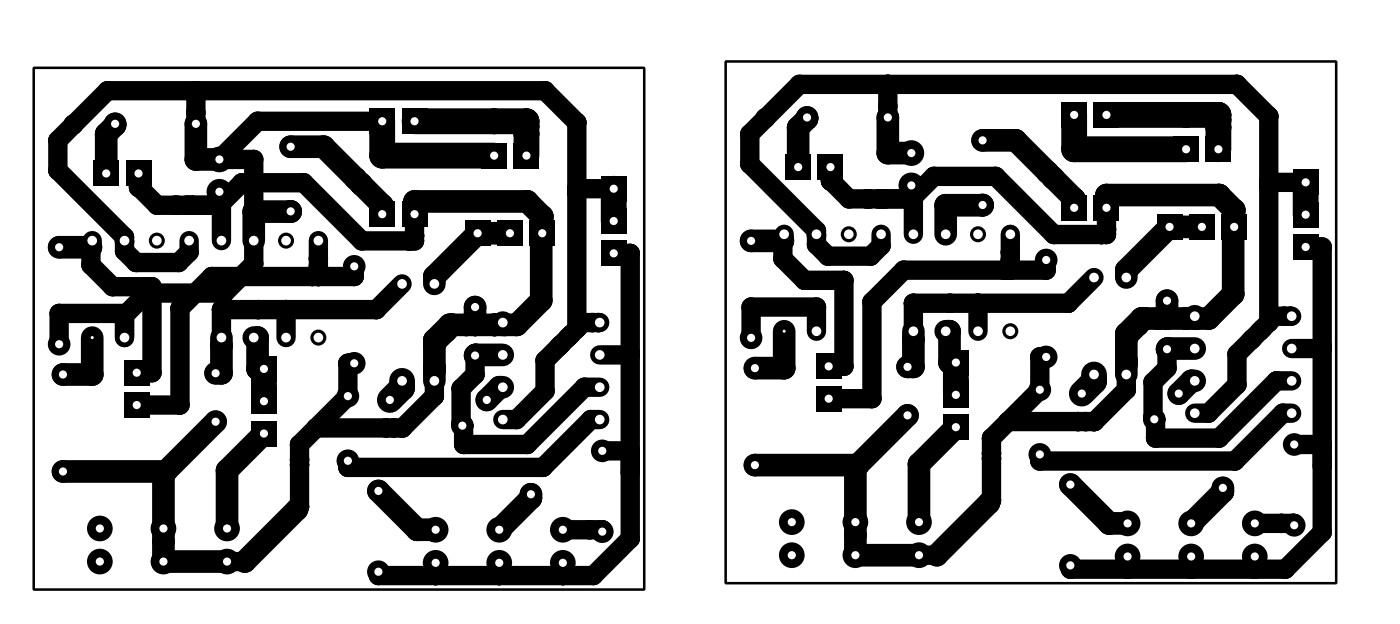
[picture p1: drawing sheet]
<svg xmlns="http://www.w3.org/2000/svg" width="110mm" height="49mm" viewBox="0 0 110 49" stroke-linecap="round" stroke-linejoin="round" font-family="sans-serif">
<g fill="none" stroke="#000" stroke-width="1.5">
<path d="M5.7 9.8h.1M7.2 18.9v.5h-.1v1.4l1.7 1.7h3.1v6.8h-1.2M10.9 13.6v1.1l1.4 1.4h5.1v2.8M14.9 18.9v.9l-.9 .8h-3.3l-.9-.9v-1.1l-5.3-5.2v-2.4l3.9-3.9h34.4l2.5 2.5v16.2M15.4 7.1v2.6M17.2 15.1v1l1.8-1.7h4.9l4.5 4.5h4.2v-2.2M25 18.9v2.8M30 9.5h-9.8l-3 3h2.7v8.2l-2.3 2.3h-6.1l-1.7 1.8M32.6 18.5l-.4 .4M45.3 14.8h2.9M48.2 19.9h1.3v22.4l-2.9 2.9h-16.9v-.3M60.1 9.3h.1"/>
<path d="M61.6 18.4v.5h-.1v1.4l1.7 1.7h3.1v6.8h-1.2M65.3 13.1v1.1l1.4 1.4h5.1v2.8M69.3 18.4v.9l-.9 .8h-3.3l-.9-.9v-1.1l-5.3-5.2v-2.4l3.9-3.9h34.4l2.5 2.5v16.2M69.8 6.6v2.6M71.6 14.6v1l1.8-1.7h4.9l4.5 4.5h4.2v-2.2M79.4 18.4v2.8M87 18l-.4 .4M99.7 14.3h2.9M102.6 19.4h1.3v22.4l-2.9 2.9h-16.9v-.3M9.8 26.5v-1.9h-5.2v2.4M20.7 29v2.5M22.5 24.3v2.2"/>
<path d="M27.8 28.5h-.5v2.6l-3.8 3.8v4.9l-.2 .2M27.8 20.9v.8h-11.2l-2.5 2.5v7.6h-3.4M31.6 22.3l-2 2h-12.2v2.2M34.1 29.9v1.2l-2.5 2.5h-6.8M36.3 33.4h.1M37.3 27.9v1.5l-1.1 1.1v2.7l.2 .2M47.1 27.9h2.4M47.1 25.3h-1.3l-3 3v2.4l-2.2 2.3h-1.1M47.1 33h-.7l-3.7 3.7h-15.4v-.5M47.1 30.4h-1.2l-4.5 4.5h-5v-1.5M47.3 35.4h2.2M64.2 26v-1.9h-5.2v2.4"/>
<path d="M75.1 28.5v2.5M76.9 23.8v2.2M82.2 28h-.5v2.6l-3.8 3.8v4.9l-.2 .2M82.2 20.4v.8h-11.2l-2.5 2.5v7.6h-3.4M86 21.8l-2 2h-12.2v2.2M88.5 29.4v1.2l-2.5 2.5h-6.8M90.7 32.9h.1M91.7 27.4v1.5l-1.1 1.1v2.7l.2 .2M101.5 27.4h2.4M101.5 24.8h-1.3l-3 3v2.4l-2.2 2.3h-1.1M101.5 32.5h-.7l-3.7 3.7h-15.4v-.5M101.5 29.9h-1.2l-4.5 4.5h-5v-1.5"/>
<path d="M101.7 34.9h2.2M17.8 44.1h1.4M34.2 44.2v1M39.2 44.2v1M44.2 44.2v1M44.2 41.6h3.1v.2M72.2 43.6h1.4M88.6 43.7v1M93.6 43.7v1M98.6 43.7v1M98.6 41.1h3.1v.2"/>
</g>
<g fill="#000">
<circle cx="4.5" cy="13.4" r=".76"/>
<circle cx="4.5" cy="11" r=".76"/>
<circle cx="5.7" cy="9.8" r=".76"/>
<circle cx="5.8" cy="9.8" r=".76"/>
<circle cx="7.1" cy="19.4" r=".89"/>
<circle cx="7.1" cy="19.4" r=".76"/>
<circle cx="7.2" cy="19.4" r=".76"/>
<circle cx="8.3" cy="10.5" r=".89"/>
<circle cx="8.4" cy="7.1" r=".76"/>
<circle cx="9" cy="9.8" r=".89"/>
<circle cx="9.8" cy="19" r=".76"/>
<circle cx="9.8" cy="18.6" r=".76"/>
<circle cx="9.8" cy="19.7" r=".76"/>
<circle cx="10.9" cy="14.7" r=".76"/>
<circle cx="12.3" cy="16.1" r=".76"/>
<circle cx="13.7" cy="16.1" r=".76"/>
<circle cx="13.9" cy="16.1" r=".76"/>
<circle cx="14.6" cy="16.1" r=".76"/>
<circle cx="14.8" cy="16.1" r=".76"/>
<circle cx="14.9" cy="19.8" r=".76"/>
<circle cx="15.1" cy="16.1" r=".76"/>
<circle cx="15.4" cy="12.5" r=".89"/>
<circle cx="15.4" cy="7.1" r=".76"/>
<circle cx="15.4" cy="8.8" r=".76"/>
<circle cx="17.2" cy="16.1" r=".76"/>
<circle cx="17.4" cy="16.1" r=".76"/>
<circle cx="19" cy="14.4" r=".76"/>
<circle cx="19.9" cy="16.6" r=".89"/>
<circle cx="19.9" cy="12.5" r=".76"/>
<circle cx="20.2" cy="9.5" r=".76"/>
<circle cx="22.8" cy="16.6" r=".89"/>
<circle cx="23.9" cy="14.4" r=".76"/>
<circle cx="25.4" cy="11.5" r=".89"/>
<circle cx="27.9" cy="14" r=".89"/>
<circle cx="28.3" cy="14.4" r=".89"/>
<circle cx="28.4" cy="14.5" r=".89"/>
<circle cx="28.4" cy="18.9" r=".76"/>
<circle cx="30" cy="12.2" r="1.01"/>
<circle cx="30" cy="16.1" r=".89"/>
<circle cx="32.2" cy="18.9" r=".76"/>
<circle cx="32.6" cy="16.7" r=".89"/>
<circle cx="32.6" cy="15.8" r=".89"/>
<circle cx="32.6" cy="18.5" r=".76"/>
<circle cx="32.6" cy="16.7" r=".76"/>
<circle cx="32.6" cy="18.9" r=".76"/>
<circle cx="32.6" cy="17.1" r=".76"/>
<circle cx="38.8" cy="9.5" r="1.01"/>
<circle cx="41.4" cy="10.5" r="1.01"/>
<circle cx="41.4" cy="9.9" r="1.01"/>
<circle cx="41.4" cy="9.5" r="1.01"/>
<circle cx="41.4" cy="15.8" r=".89"/>
<circle cx="42.5" cy="18.4" r=".89"/>
<circle cx="42.6" cy="17" r=".89"/>
<circle cx="42.8" cy="7.1" r=".76"/>
<circle cx="45.3" cy="15.1" r=".76"/>
<circle cx="45.3" cy="14.8" r=".76"/>
<circle cx="45.3" cy="9.6" r=".76"/>
<circle cx="49.5" cy="19.9" r=".76"/>
<circle cx="58.9" cy="12.9" r=".76"/>
<circle cx="58.9" cy="10.5" r=".76"/>
<circle cx="60.1" cy="9.3" r=".76"/>
<circle cx="60.2" cy="9.3" r=".76"/>
<circle cx="61.5" cy="18.9" r=".89"/>
<circle cx="61.5" cy="18.9" r=".76"/>
<circle cx="61.6" cy="18.9" r=".76"/>
<circle cx="62.7" cy="10" r=".89"/>
<circle cx="62.8" cy="6.6" r=".76"/>
<circle cx="63.4" cy="9.3" r=".89"/>
<circle cx="64.2" cy="18.1" r=".76"/>
<circle cx="64.2" cy="19.2" r=".76"/>
<circle cx="64.2" cy="18.5" r=".76"/>
<circle cx="65.3" cy="14.2" r=".76"/>
<circle cx="66.7" cy="15.6" r=".76"/>
<circle cx="68.1" cy="15.6" r=".76"/>
<circle cx="68.3" cy="15.6" r=".76"/>
<circle cx="69" cy="15.6" r=".76"/>
<circle cx="69.2" cy="15.6" r=".76"/>
<circle cx="69.3" cy="19.3" r=".76"/>
<circle cx="69.5" cy="15.6" r=".76"/>
<circle cx="69.8" cy="12" r=".89"/>
<circle cx="69.8" cy="6.6" r=".76"/>
<circle cx="69.8" cy="8.3" r=".76"/>
<circle cx="71.6" cy="15.6" r=".76"/>
<circle cx="71.8" cy="15.6" r=".76"/>
<circle cx="73.4" cy="13.9" r=".76"/>
<circle cx="74.3" cy="16.1" r=".89"/>
<circle cx="77.2" cy="16.1" r=".89"/>
<circle cx="78.3" cy="13.9" r=".76"/>
<circle cx="79.4" cy="19.8" r=".76"/>
<circle cx="79.8" cy="11" r=".89"/>
<circle cx="82.3" cy="13.5" r=".89"/>
<circle cx="82.7" cy="13.9" r=".89"/>
<circle cx="82.8" cy="14" r=".89"/>
<circle cx="82.8" cy="18.4" r=".76"/>
<circle cx="84.4" cy="11.7" r="1.01"/>
<circle cx="84.4" cy="15.6" r=".89"/>
<circle cx="86.6" cy="18.4" r=".76"/>
<circle cx="87" cy="15.3" r=".89"/>
<circle cx="87" cy="16.2" r=".89"/>
<circle cx="87" cy="16.6" r=".76"/>
<circle cx="87" cy="16.2" r=".76"/>
<circle cx="87" cy="18" r=".76"/>
<circle cx="87" cy="18.4" r=".76"/>
<circle cx="93.2" cy="9" r="1.01"/>
<circle cx="95.8" cy="10" r="1.01"/>
<circle cx="95.8" cy="9" r="1.01"/>
<circle cx="95.8" cy="9.4" r="1.01"/>
<circle cx="95.8" cy="15.3" r=".89"/>
<circle cx="96.9" cy="17.9" r=".89"/>
<circle cx="97" cy="16.5" r=".89"/>
<circle cx="97.2" cy="6.6" r=".76"/>
<circle cx="99.7" cy="14.3" r=".76"/>
<circle cx="99.7" cy="14.6" r=".76"/>
<circle cx="99.7" cy="9.1" r=".76"/>
<circle cx="103.9" cy="19.4" r=".76"/>
<circle cx="4.6" cy="24.6" r=".76"/>
<circle cx="7.1" cy="20.8" r=".76"/>
<circle cx="7.2" cy="29.4" r=".89"/>
<circle cx="7.2" cy="26.5" r=".63"/>
<circle cx="8.8" cy="22.5" r=".76"/>
<circle cx="9.8" cy="24.8" r=".76"/>
<circle cx="9.8" cy="24.6" r=".76"/>
<circle cx="10.7" cy="20.6" r=".76"/>
<circle cx="11.5" cy="23" r=".76"/>
<circle cx="11.9" cy="22.5" r=".76"/>
<circle cx="11.9" cy="29.3" r=".76"/>
<circle cx="12.8" cy="37.2" r=".89"/>
<circle cx="13" cy="37.1" r=".89"/>
<circle cx="14" cy="20.6" r=".76"/>
<circle cx="14.1" cy="24.2" r=".76"/>
<circle cx="14.1" cy="31.8" r=".76"/>
<circle cx="16.6" cy="21.7" r=".76"/>
<circle cx="17.4" cy="29.3" r=".89"/>
<circle cx="17.4" cy="27.2" r=".89"/>
<circle cx="17.4" cy="24.3" r=".76"/>
<circle cx="17.6" cy="23" r=".76"/>
<circle cx="17.8" cy="37" r=".89"/>
<circle cx="19.9" cy="20.7" r=".76"/>
<circle cx="20.2" cy="29" r=".89"/>
<circle cx="20.2" cy="26.5" r=".89"/>
<circle cx="20.2" cy="24.3" r=".38"/>
<circle cx="20.3" cy="24.3" r=".76"/>
<circle cx="20.3" cy="24.3" r=".38"/>
<circle cx="20.7" cy="30.5" r="1.01"/>
<circle cx="20.7" cy="30.5" r=".76"/>
<circle cx="22.5" cy="24.3" r=".76"/>
<circle cx="23.4" cy="39.9" r=".76"/>
<circle cx="23.5" cy="36.1" r=".76"/>
<circle cx="23.5" cy="39.8" r=".76"/>
<circle cx="23.5" cy="34.9" r=".76"/>
<circle cx="23.5" cy="36.5" r=".76"/>
<circle cx="24.5" cy="21.7" r=".76"/>
<circle cx="24.8" cy="33.6" r=".76"/>
<circle cx="25" cy="20.9" r=".76"/>
<circle cx="25" cy="21.7" r=".76"/>
<circle cx="25" cy="20.3" r=".76"/>
<circle cx="27.3" cy="36.7" r=".76"/>
<circle cx="27.3" cy="28.6" r=".76"/>
<circle cx="27.8" cy="21.7" r=".76"/>
<circle cx="29.6" cy="24.3" r=".76"/>
<circle cx="30.3" cy="33.6" r=".76"/>
<circle cx="30.9" cy="33.6" r=".76"/>
<circle cx="31.5" cy="33.6" r=".76"/>
<circle cx="31.6" cy="30.5" r="1.01"/>
<circle cx="31.6" cy="33.6" r=".76"/>
<circle cx="34.1" cy="26.9" r=".89"/>
<circle cx="34.1" cy="27.1" r=".89"/>
<circle cx="34.1" cy="26.7" r=".89"/>
<circle cx="34.1" cy="29.1" r=".89"/>
<circle cx="34.1" cy="21.7" r=".89"/>
<circle cx="34.1" cy="28.8" r=".89"/>
<circle cx="34.1" cy="31.1" r=".76"/>
<circle cx="35" cy="26" r=".89"/>
<circle cx="35.3" cy="25.5" r=".89"/>
<circle cx="35.5" cy="25.5" r=".89"/>
<circle cx="36.2" cy="30.5" r=".76"/>
<circle cx="36.2" cy="33.3" r=".76"/>
<circle cx="36.4" cy="33.5" r=".76"/>
<circle cx="36.4" cy="34.9" r=".76"/>
<circle cx="36.6" cy="25.5" r=".89"/>
<circle cx="37.3" cy="25.5" r=".89"/>
<circle cx="37.3" cy="25.4" r=".89"/>
<circle cx="37.3" cy="29.4" r=".76"/>
<circle cx="37.4" cy="27.9" r=".89"/>
<circle cx="38.8" cy="25.5" r=".89"/>
<circle cx="38.9" cy="25.5" r=".89"/>
<circle cx="39.3" cy="30.4" r=".89"/>
<circle cx="39.5" cy="25.5" r=".89"/>
<circle cx="39.5" cy="25.5" r=".63"/>
<circle cx="39.7" cy="25.5" r=".89"/>
<circle cx="40.6" cy="33" r=".76"/>
<circle cx="40.6" cy="25.5" r=".89"/>
<circle cx="41.4" cy="34.9" r=".76"/>
<circle cx="41.7" cy="39.1" r=".89"/>
<circle cx="42.5" cy="23.6" r=".89"/>
<circle cx="42.7" cy="36.7" r=".76"/>
<circle cx="42.8" cy="30.7" r=".76"/>
<circle cx="42.8" cy="28.3" r=".76"/>
<circle cx="43.9" cy="27.2" r=".76"/>
<circle cx="44.1" cy="27.1" r=".76"/>
<circle cx="44.6" cy="26.5" r=".76"/>
<circle cx="44.8" cy="26.3" r=".76"/>
<circle cx="45.3" cy="25.8" r=".76"/>
<circle cx="45.8" cy="25.4" r=".76"/>
<circle cx="45.9" cy="30.4" r=".76"/>
<circle cx="46.4" cy="33" r=".76"/>
<circle cx="46.6" cy="25.4" r=".76"/>
<circle cx="47" cy="25.4" r=".76"/>
<circle cx="49.5" cy="27.9" r=".76"/>
<circle cx="49.5" cy="37.1" r=".76"/>
<circle cx="49.5" cy="27.7" r=".76"/>
<circle cx="49.5" cy="35.4" r=".76"/>
<circle cx="59" cy="24.1" r=".76"/>
<circle cx="61.5" cy="20.3" r=".76"/>
<circle cx="61.6" cy="28.9" r=".89"/>
<circle cx="63.2" cy="22" r=".76"/>
<circle cx="64.2" cy="24.1" r=".76"/>
<circle cx="65.1" cy="20.1" r=".76"/>
<circle cx="66.3" cy="22" r=".76"/>
<circle cx="66.3" cy="28.8" r=".76"/>
<circle cx="67.2" cy="36.7" r=".89"/>
<circle cx="67.4" cy="36.6" r=".89"/>
<circle cx="68.4" cy="20.1" r=".76"/>
<circle cx="68.5" cy="31.3" r=".76"/>
<circle cx="68.5" cy="23.7" r=".76"/>
<circle cx="71" cy="21.2" r=".76"/>
<circle cx="71.8" cy="28.8" r=".89"/>
<circle cx="71.8" cy="26.7" r=".89"/>
<circle cx="71.8" cy="23.8" r=".76"/>
<circle cx="72.2" cy="36.5" r=".89"/>
<circle cx="74.6" cy="28.5" r=".89"/>
<circle cx="74.6" cy="26" r=".89"/>
<circle cx="74.6" cy="23.8" r=".38"/>
<circle cx="74.7" cy="23.8" r=".76"/>
<circle cx="74.7" cy="23.8" r=".38"/>
<circle cx="75.1" cy="30" r="1.01"/>
<circle cx="75.1" cy="30" r=".76"/>
<circle cx="76.9" cy="23.8" r=".76"/>
<circle cx="77.7" cy="39.5" r=".89"/>
<circle cx="77.7" cy="39.5" r=".76"/>
<circle cx="77.8" cy="39.4" r=".76"/>
<circle cx="77.9" cy="34.4" r=".76"/>
<circle cx="77.9" cy="36" r=".76"/>
<circle cx="77.9" cy="35.6" r=".76"/>
<circle cx="77.9" cy="39.3" r=".76"/>
<circle cx="78.9" cy="21.2" r=".76"/>
<circle cx="79.2" cy="33.1" r=".76"/>
<circle cx="79.4" cy="20.4" r=".76"/>
<circle cx="79.4" cy="21.2" r=".76"/>
<circle cx="81.7" cy="28.1" r=".76"/>
<circle cx="81.7" cy="36.2" r=".76"/>
<circle cx="82.2" cy="21.2" r=".76"/>
<circle cx="84" cy="23.8" r=".76"/>
<circle cx="84.7" cy="33.1" r=".76"/>
<circle cx="85.3" cy="33.1" r=".76"/>
<circle cx="85.9" cy="33.1" r=".76"/>
<circle cx="86" cy="30" r="1.01"/>
<circle cx="86" cy="33.1" r=".76"/>
<circle cx="88.5" cy="28.6" r=".89"/>
<circle cx="88.5" cy="28.3" r=".89"/>
<circle cx="88.5" cy="26.6" r=".89"/>
<circle cx="88.5" cy="26.2" r=".89"/>
<circle cx="88.5" cy="26.4" r=".89"/>
<circle cx="88.5" cy="21.2" r=".89"/>
<circle cx="88.5" cy="30.6" r=".76"/>
<circle cx="89.4" cy="25.5" r=".89"/>
<circle cx="89.7" cy="25" r=".89"/>
<circle cx="89.9" cy="25" r=".89"/>
<circle cx="90.6" cy="30" r=".76"/>
<circle cx="90.6" cy="32.8" r=".76"/>
<circle cx="90.8" cy="34.4" r=".76"/>
<circle cx="90.8" cy="33" r=".76"/>
<circle cx="91" cy="25" r=".89"/>
<circle cx="91.7" cy="25" r=".89"/>
<circle cx="91.7" cy="24.9" r=".89"/>
<circle cx="91.7" cy="28.9" r=".76"/>
<circle cx="91.8" cy="27.4" r=".89"/>
<circle cx="93.2" cy="25" r=".89"/>
<circle cx="93.3" cy="25" r=".89"/>
<circle cx="93.7" cy="29.9" r=".89"/>
<circle cx="93.9" cy="25" r=".89"/>
<circle cx="93.9" cy="25" r=".63"/>
<circle cx="94.1" cy="25" r=".89"/>
<circle cx="95" cy="32.5" r=".76"/>
<circle cx="95" cy="25" r=".89"/>
<circle cx="95.8" cy="34.4" r=".76"/>
<circle cx="96.1" cy="38.6" r=".89"/>
<circle cx="96.9" cy="23.1" r=".89"/>
<circle cx="97.1" cy="36.2" r=".76"/>
<circle cx="97.2" cy="27.8" r=".76"/>
<circle cx="97.2" cy="30.2" r=".76"/>
<circle cx="98.3" cy="26.7" r=".76"/>
<circle cx="98.5" cy="26.6" r=".76"/>
<circle cx="99" cy="26" r=".76"/>
<circle cx="99.2" cy="25.8" r=".76"/>
<circle cx="99.7" cy="25.3" r=".76"/>
<circle cx="100.2" cy="24.9" r=".76"/>
<circle cx="100.3" cy="29.9" r=".76"/>
<circle cx="100.8" cy="32.5" r=".76"/>
<circle cx="101" cy="24.9" r=".76"/>
<circle cx="101.4" cy="24.9" r=".76"/>
<circle cx="103.9" cy="34.9" r=".76"/>
<circle cx="103.9" cy="27.2" r=".76"/>
<circle cx="103.9" cy="27.4" r=".76"/>
<circle cx="103.9" cy="36.6" r=".76"/>
<circle cx="12.8" cy="42.6" r=".89"/>
<circle cx="19.2" cy="44.1" r=".89"/>
<circle cx="19.2" cy="44.1" r=".76"/>
<circle cx="23.3" cy="40" r=".89"/>
<circle cx="23.3" cy="40" r=".76"/>
<circle cx="29.7" cy="45.2" r=".76"/>
<circle cx="32.8" cy="41.6" r=".89"/>
<circle cx="34.2" cy="45.2" r=".76"/>
<circle cx="39.2" cy="45.2" r=".76"/>
<circle cx="44.2" cy="45.2" r=".76"/>
<circle cx="46.3" cy="41.6" r=".76"/>
<circle cx="46.6" cy="45.2" r=".76"/>
<circle cx="47.2" cy="41.6" r=".76"/>
<circle cx="47.3" cy="41.6" r=".76"/>
<circle cx="49.5" cy="42.3" r=".76"/>
<circle cx="67.2" cy="42.1" r=".89"/>
<circle cx="73.6" cy="43.6" r=".89"/>
<circle cx="73.6" cy="43.6" r=".76"/>
<circle cx="84.1" cy="44.7" r=".76"/>
<circle cx="87.2" cy="41.1" r=".89"/>
<circle cx="88.6" cy="44.7" r=".76"/>
<circle cx="93.6" cy="44.7" r=".76"/>
<circle cx="98.6" cy="44.7" r=".76"/>
<circle cx="100.7" cy="41.1" r=".76"/>
<circle cx="101" cy="44.7" r=".76"/>
<circle cx="101.6" cy="41.1" r=".76"/>
<circle cx="101.7" cy="41.1" r=".76"/>
<circle cx="103.9" cy="41.8" r=".76"/>
</g>
<path d="M20.2 24.3h.1M74.6 23.8h.1" fill="none" stroke="#000" stroke-width=".76"/>
<g fill="none" stroke="#000" stroke-width="1.8">
<path d="M4.6 19.4h2.5M9 9.7v.1l-.7 .7v3.1M15.4 9.7v2.8h1.8M22.8 16.6h-2.9v2.3M22.8 16.6h.1M22.8 11.5h2.6l4.6 4.6v.7M32.6 16.7v-.9h8.8l1.2 1.2v1.3l-.1 .1v5.2l-1.9 1.9h-.9l-.2-.2M40.1 18.3h-2.6l-3.4 3.4v.6M59 18.9h2.5M63.4 9.2v.1l-.7 .7v3.1M69.8 9.2v2.8h1.8M77.2 16.1h-2.9v2.3"/>
<path d="M77.2 11h2.6l4.6 4.6v.7M87 16.2v-.9h8.8l1.2 1.2v1.3l-.1 .1v5.2l-1.9 1.9h-.9l-.2-.2M94.5 17.8h-2.6l-3.4 3.4v.6M4.9 37h8.1M7.2 26.5v2.9h-2.3M16.9 33.1l-4.1 4.1v6.9h5M17.4 26.5v2.8h-.5M19.9 26.5h.3v2.5h.5M20.7 34.1l-2.9 2.9v4.5M29.7 38.6l3.1 3h1.4M35.5 25.5l-1.4 1.4M37.3 24.1v1.4"/>
<path d="M39.5 25.5h-4.2l-1.2 1.2v3.2M39.5 27.9h-2.2M39.5 30.4h-.2l-1 1M41.7 38.8v.3l-2.5 2.5M59.3 36.5h8.1M61.6 26v2.9h-2.3M71.3 32.6l-4.1 4.1v6.9h5M71.8 26v2.8h-.5M74.3 26h.3v2.5h.5M75.1 33.6l-2.9 2.9v4.5M77.7 39.5l-4.1 4.1M84.1 38.1l3.1 3h1.4"/>
<path d="M89.9 25l-1.4 1.4M91.7 23.6v1.4M93.9 25h-4.2l-1.2 1.2v3.2M93.9 27.4h-2.2M93.9 29.9h-.2l-1 1M96.1 38.3v.3l-2.5 2.5M23.3 40l-4.1 4.1"/>
</g>
<path d="M30 9.5v2.7h8.8M32.6 9.5h8.8v2.7M48.2 14.8v2.6M84.4 9v2.7h8.8M87 9h8.8v2.7M102.6 14.3v2.6M20.7 29v2.5M31.6 29.9v.6l-1 .9M75.1 28.5v2.5M86 29.4v.6l-1 .9" fill="none" stroke="#000" stroke-width="2"/>
<path d="M39.5 25.3v.2M93.9 24.8v.2" fill="none" stroke="#000" stroke-width="1.3"/>
<circle cx="7.2" cy="26.5" r=".12" fill="#fff"/>
<circle cx="9.8" cy="26.5" r=".63" fill="#000"/>
<circle cx="9.8" cy="26.5" r=".38" fill="#fff"/>
<circle cx="17.4" cy="26.5" r=".63" fill="#000"/>
<circle cx="17.4" cy="26.5" r=".38" fill="#fff"/>
<circle cx="19.9" cy="26.5" r=".63" fill="#000"/>
<circle cx="19.9" cy="26.5" r=".38" fill="#fff"/>
<circle cx="22.5" cy="26.5" r=".63" fill="#000"/>
<circle cx="22.5" cy="26.5" r=".38" fill="#fff"/>
<circle cx="25" cy="26.5" r=".63" fill="#000"/>
<circle cx="25" cy="26.5" r=".38" fill="#fff"/>
<circle cx="25" cy="18.9" r=".63" fill="#000"/>
<circle cx="25" cy="18.9" r=".38" fill="#fff"/>
<circle cx="22.5" cy="18.9" r=".63" fill="#000"/>
<circle cx="22.5" cy="18.9" r=".38" fill="#fff"/>
<circle cx="19.9" cy="18.9" r=".63" fill="#000"/>
<circle cx="19.9" cy="18.9" r=".38" fill="#fff"/>
<circle cx="17.4" cy="18.9" r=".63" fill="#000"/>
<circle cx="17.4" cy="18.9" r=".38" fill="#fff"/>
<circle cx="14.9" cy="18.9" r=".63" fill="#000"/>
<circle cx="14.9" cy="18.9" r=".38" fill="#fff"/>
<circle cx="12.3" cy="18.9" r=".63" fill="#000"/>
<circle cx="12.3" cy="18.9" r=".38" fill="#fff"/>
<circle cx="9.8" cy="18.9" r=".63" fill="#000"/>
<circle cx="9.8" cy="18.9" r=".38" fill="#fff"/>
<circle cx="7.2" cy="18.9" r=".63" fill="#000"/>
<circle cx="7.2" cy="18.9" r=".38" fill="#fff"/>
<path d="M31 29.3h1.2v1.3h-1.2z" fill="#000"/>
<circle cx="31.6" cy="29.9" r=".38" fill="#fff"/>
<circle cx="34.1" cy="29.9" r=".63" fill="#000"/>
<circle cx="34.1" cy="29.9" r=".38" fill="#fff"/>
<circle cx="34.1" cy="22.3" r=".63" fill="#000"/>
<circle cx="34.1" cy="22.3" r=".38" fill="#fff"/>
<circle cx="31.6" cy="22.3" r=".63" fill="#000"/>
<circle cx="31.6" cy="22.3" r=".38" fill="#fff"/>
<path d="M19.7 28h2.1v2h-2.1z" fill="#000"/>
<circle cx="20.7" cy="29" r=".32" fill="#fff"/>
<path d="M19.7 30.5h2.1v2h-2.1z" fill="#000"/>
<circle cx="20.7" cy="31.5" r=".32" fill="#fff"/>
<path d="M19.7 33.1h2.1v2h-2.1z" fill="#000"/>
<circle cx="20.7" cy="34.1" r=".32" fill="#fff"/>
<path d="M37.8 11.2h2.1v2h-2.1z" fill="#000"/>
<circle cx="38.8" cy="12.2" r=".32" fill="#fff"/>
<path d="M40.4 11.2h2v2h-2z" fill="#000"/>
<circle cx="41.4" cy="12.2" r=".32" fill="#fff"/>
<path d="M38.9 24.7h1.3v1.3h-1.3z" fill="#000"/>
<circle cx="39.5" cy="25.3" r=".38" fill="#fff"/>
<circle cx="39.5" cy="27.9" r=".63" fill="#000"/>
<circle cx="39.5" cy="27.9" r=".38" fill="#fff"/>
<circle cx="39.5" cy="30.4" r=".63" fill="#000"/>
<circle cx="39.5" cy="30.4" r=".38" fill="#fff"/>
<circle cx="39.5" cy="33" r=".63" fill="#000"/>
<circle cx="39.5" cy="33" r=".38" fill="#fff"/>
<circle cx="47.1" cy="33" r=".63" fill="#000"/>
<circle cx="47.1" cy="33" r=".38" fill="#fff"/>
<circle cx="47.1" cy="30.4" r=".63" fill="#000"/>
<circle cx="47.1" cy="30.4" r=".38" fill="#fff"/>
<circle cx="47.1" cy="27.9" r=".63" fill="#000"/>
<circle cx="47.1" cy="27.9" r=".38" fill="#fff"/>
<circle cx="47.1" cy="25.4" r=".63" fill="#000"/>
<circle cx="47.1" cy="25.3" r=".38" fill="#fff"/>
<circle cx="22.8" cy="11.5" r=".89" fill="#000"/>
<circle cx="22.8" cy="11.5" r=".32" fill="#fff"/>
<circle cx="22.8" cy="16.6" r=".89" fill="#000"/>
<circle cx="22.8" cy="16.6" r=".32" fill="#fff"/>
<circle cx="37.3" cy="24.1" r=".89" fill="#000"/>
<circle cx="37.3" cy="24.1" r=".32" fill="#fff"/>
<circle cx="37.3" cy="27.9" r=".89" fill="#000"/>
<circle cx="37.3" cy="27.9" r=".32" fill="#fff"/>
<circle cx="16.9" cy="29.3" r=".89" fill="#000"/>
<circle cx="16.9" cy="29.3" r=".32" fill="#fff"/>
<circle cx="16.9" cy="33.1" r=".89" fill="#000"/>
<circle cx="16.9" cy="33.1" r=".32" fill="#fff"/>
<circle cx="30.6" cy="31.4" r=".89" fill="#000"/>
<circle cx="30.6" cy="31.4" r=".32" fill="#fff"/>
<circle cx="38.3" cy="31.4" r=".89" fill="#000"/>
<circle cx="38.3" cy="31.4" r=".32" fill="#fff"/>
<path d="M29 8.5h2.1v2h-2.1z" fill="#000"/>
<circle cx="30" cy="9.5" r=".32" fill="#fff"/>
<path d="M31.6 8.5h2v2h-2z" fill="#000"/>
<circle cx="32.6" cy="9.5" r=".32" fill="#fff"/>
<path d="M29 15.8h2.1v2h-2.1z" fill="#000"/>
<circle cx="30" cy="16.8" r=".32" fill="#fff"/>
<path d="M31.6 15.8h2v2h-2z" fill="#000"/>
<circle cx="32.6" cy="16.8" r=".32" fill="#fff"/>
<circle cx="27.8" cy="20.9" r=".89" fill="#000"/>
<circle cx="27.8" cy="20.9" r=".32" fill="#fff"/>
<circle cx="27.8" cy="28.6" r=".89" fill="#000"/>
<circle cx="27.8" cy="28.5" r=".32" fill="#fff"/>
<path d="M41.6 17.3h2v2h-2z" fill="#000"/>
<circle cx="42.6" cy="18.3" r=".32" fill="#fff"/>
<path d="M39.1 17.3h2v2h-2z" fill="#000"/>
<circle cx="40.1" cy="18.3" r=".32" fill="#fff"/>
<path d="M36.5 17.3h2.1v2h-2.1z" fill="#000"/>
<circle cx="37.5" cy="18.3" r=".32" fill="#fff"/>
<circle cx="47.3" cy="41.8" r=".89" fill="#000"/>
<circle cx="47.3" cy="41.8" r=".32" fill="#fff"/>
<circle cx="47.3" cy="35.4" r=".89" fill="#000"/>
<circle cx="47.3" cy="35.4" r=".32" fill="#fff"/>
<path d="M47.2 13.8h2.1v2h-2.1z" fill="#000"/>
<circle cx="48.2" cy="14.8" r=".32" fill="#fff"/>
<path d="M47.2 16.4h2.1v2h-2.1z" fill="#000"/>
<circle cx="48.2" cy="17.4" r=".32" fill="#fff"/>
<path d="M47.2 18.9h2.1v2h-2.1z" fill="#000"/>
<circle cx="48.2" cy="19.9" r=".32" fill="#fff"/>
<circle cx="34.2" cy="41.6" r="1.01" fill="#000"/>
<circle cx="34.2" cy="41.6" r=".32" fill="#fff"/>
<circle cx="39.2" cy="41.6" r="1.01" fill="#000"/>
<circle cx="39.2" cy="41.6" r=".32" fill="#fff"/>
<circle cx="44.2" cy="41.6" r="1.01" fill="#000"/>
<circle cx="44.2" cy="41.6" r=".32" fill="#fff"/>
<circle cx="34.2" cy="44.2" r="1.01" fill="#000"/>
<circle cx="34.2" cy="44.2" r=".32" fill="#fff"/>
<circle cx="39.2" cy="44.2" r="1.01" fill="#000"/>
<circle cx="39.2" cy="44.2" r=".32" fill="#fff"/>
<circle cx="44.2" cy="44.2" r="1.01" fill="#000"/>
<circle cx="44.2" cy="44.2" r=".32" fill="#fff"/>
<circle cx="36.3" cy="33.5" r=".89" fill="#000"/>
<circle cx="36.3" cy="33.4" r=".32" fill="#fff"/>
<circle cx="41.7" cy="38.8" r=".89" fill="#000"/>
<circle cx="41.7" cy="38.8" r=".32" fill="#fff"/>
<circle cx="17.2" cy="12.5" r="1.01" fill="#000"/>
<circle cx="17.2" cy="12.5" r=".32" fill="#fff"/>
<circle cx="17.2" cy="15.1" r="1.01" fill="#000"/>
<circle cx="17.2" cy="15.1" r=".32" fill="#fff"/>
<path d="M7.3 12.6h2.1v2h-2.1z" fill="#000"/>
<circle cx="8.3" cy="13.6" r=".32" fill="#fff"/>
<path d="M9.9 12.6h2v2h-2z" fill="#000"/>
<circle cx="10.9" cy="13.6" r=".32" fill="#fff"/>
<circle cx="9" cy="9.7" r=".89" fill="#000"/>
<circle cx="9" cy="9.7" r=".32" fill="#fff"/>
<circle cx="15.4" cy="9.7" r=".89" fill="#000"/>
<circle cx="15.4" cy="9.7" r=".32" fill="#fff"/>
<circle cx="4.6" cy="19.4" r=".89" fill="#000"/>
<circle cx="4.6" cy="19.4" r=".32" fill="#fff"/>
<circle cx="4.6" cy="27.1" r=".89" fill="#000"/>
<circle cx="4.6" cy="27" r=".32" fill="#fff"/>
<circle cx="4.9" cy="29.4" r=".89" fill="#000"/>
<circle cx="4.9" cy="29.4" r=".32" fill="#fff"/>
<circle cx="4.9" cy="37.1" r=".89" fill="#000"/>
<circle cx="4.9" cy="37" r=".32" fill="#fff"/>
<path d="M9.7 30.8h2.1v2h-2.1z" fill="#000"/>
<circle cx="10.7" cy="31.8" r=".32" fill="#fff"/>
<path d="M9.7 28.3h2.1v2h-2.1z" fill="#000"/>
<circle cx="10.7" cy="29.3" r=".32" fill="#fff"/>
<circle cx="7.8" cy="41.5" r="1.01" fill="#000"/>
<circle cx="7.8" cy="41.5" r=".32" fill="#fff"/>
<circle cx="12.8" cy="41.5" r="1.01" fill="#000"/>
<circle cx="12.8" cy="41.5" r=".32" fill="#fff"/>
<circle cx="17.8" cy="41.5" r="1.01" fill="#000"/>
<circle cx="17.8" cy="41.5" r=".32" fill="#fff"/>
<circle cx="7.8" cy="44.1" r="1.01" fill="#000"/>
<circle cx="7.8" cy="44.1" r=".32" fill="#fff"/>
<circle cx="12.8" cy="44.1" r="1.01" fill="#000"/>
<circle cx="12.8" cy="44.1" r=".32" fill="#fff"/>
<circle cx="17.8" cy="44.1" r="1.01" fill="#000"/>
<circle cx="17.8" cy="44.1" r=".32" fill="#fff"/>
<circle cx="27.3" cy="31.1" r=".89" fill="#000"/>
<circle cx="27.3" cy="31.1" r=".32" fill="#fff"/>
<circle cx="27.3" cy="36.2" r=".89" fill="#000"/>
<circle cx="27.3" cy="36.2" r=".32" fill="#fff"/>
<circle cx="29.7" cy="44.9" r=".89" fill="#000"/>
<circle cx="29.7" cy="44.9" r=".32" fill="#fff"/>
<circle cx="29.7" cy="38.6" r=".89" fill="#000"/>
<circle cx="29.7" cy="38.6" r=".32" fill="#fff"/>
<circle cx="61.6" cy="26" r=".63" fill="#000"/>
<circle cx="61.6" cy="26" r=".12" fill="#fff"/>
<circle cx="64.2" cy="26" r=".63" fill="#000"/>
<circle cx="64.2" cy="26" r=".38" fill="#fff"/>
<circle cx="71.8" cy="26" r=".63" fill="#000"/>
<circle cx="71.8" cy="26" r=".38" fill="#fff"/>
<circle cx="74.3" cy="26" r=".63" fill="#000"/>
<circle cx="74.3" cy="26" r=".38" fill="#fff"/>
<circle cx="76.9" cy="26" r=".63" fill="#000"/>
<circle cx="76.9" cy="26" r=".38" fill="#fff"/>
<circle cx="79.4" cy="26" r=".63" fill="#000"/>
<circle cx="79.4" cy="26" r=".38" fill="#fff"/>
<circle cx="79.4" cy="18.4" r=".63" fill="#000"/>
<circle cx="79.4" cy="18.4" r=".38" fill="#fff"/>
<circle cx="76.9" cy="18.4" r=".63" fill="#000"/>
<circle cx="76.9" cy="18.4" r=".38" fill="#fff"/>
<circle cx="74.3" cy="18.4" r=".63" fill="#000"/>
<circle cx="74.3" cy="18.4" r=".38" fill="#fff"/>
<circle cx="71.8" cy="18.4" r=".63" fill="#000"/>
<circle cx="71.8" cy="18.4" r=".38" fill="#fff"/>
<circle cx="69.3" cy="18.4" r=".63" fill="#000"/>
<circle cx="69.3" cy="18.4" r=".38" fill="#fff"/>
<circle cx="66.7" cy="18.4" r=".63" fill="#000"/>
<circle cx="66.7" cy="18.4" r=".38" fill="#fff"/>
<circle cx="64.2" cy="18.4" r=".63" fill="#000"/>
<circle cx="64.2" cy="18.4" r=".38" fill="#fff"/>
<circle cx="61.6" cy="18.4" r=".63" fill="#000"/>
<circle cx="61.6" cy="18.4" r=".38" fill="#fff"/>
<path d="M85.4 28.8h1.2v1.3h-1.2z" fill="#000"/>
<circle cx="86" cy="29.4" r=".38" fill="#fff"/>
<circle cx="88.5" cy="29.4" r=".63" fill="#000"/>
<circle cx="88.5" cy="29.4" r=".38" fill="#fff"/>
<circle cx="88.5" cy="21.8" r=".63" fill="#000"/>
<circle cx="88.5" cy="21.8" r=".38" fill="#fff"/>
<circle cx="86" cy="21.8" r=".63" fill="#000"/>
<circle cx="86" cy="21.8" r=".38" fill="#fff"/>
<path d="M74.1 27.5h2.1v2h-2.1z" fill="#000"/>
<circle cx="75.1" cy="28.5" r=".32" fill="#fff"/>
<path d="M74.1 30h2.1v2h-2.1z" fill="#000"/>
<circle cx="75.1" cy="31" r=".32" fill="#fff"/>
<path d="M74.1 32.6h2.1v2h-2.1z" fill="#000"/>
<circle cx="75.1" cy="33.6" r=".32" fill="#fff"/>
<path d="M92.2 10.7h2.1v2h-2.1z" fill="#000"/>
<circle cx="93.2" cy="11.7" r=".32" fill="#fff"/>
<path d="M94.8 10.7h2v2h-2z" fill="#000"/>
<circle cx="95.8" cy="11.7" r=".32" fill="#fff"/>
<path d="M93.3 24.2h1.3v1.3h-1.3z" fill="#000"/>
<circle cx="93.9" cy="24.8" r=".38" fill="#fff"/>
<circle cx="93.9" cy="27.4" r=".63" fill="#000"/>
<circle cx="93.9" cy="27.4" r=".38" fill="#fff"/>
<circle cx="93.9" cy="29.9" r=".63" fill="#000"/>
<circle cx="93.9" cy="29.9" r=".38" fill="#fff"/>
<circle cx="93.9" cy="32.5" r=".63" fill="#000"/>
<circle cx="93.9" cy="32.5" r=".38" fill="#fff"/>
<circle cx="101.5" cy="32.5" r=".63" fill="#000"/>
<circle cx="101.5" cy="32.5" r=".38" fill="#fff"/>
<circle cx="101.5" cy="29.9" r=".63" fill="#000"/>
<circle cx="101.5" cy="29.9" r=".38" fill="#fff"/>
<circle cx="101.5" cy="27.4" r=".63" fill="#000"/>
<circle cx="101.5" cy="27.4" r=".38" fill="#fff"/>
<circle cx="101.5" cy="24.9" r=".63" fill="#000"/>
<circle cx="101.5" cy="24.8" r=".38" fill="#fff"/>
<circle cx="77.2" cy="11" r=".89" fill="#000"/>
<circle cx="77.2" cy="11" r=".32" fill="#fff"/>
<circle cx="77.2" cy="16.1" r=".89" fill="#000"/>
<circle cx="77.2" cy="16.1" r=".32" fill="#fff"/>
<circle cx="91.7" cy="23.6" r=".89" fill="#000"/>
<circle cx="91.7" cy="23.6" r=".32" fill="#fff"/>
<circle cx="91.7" cy="27.4" r=".89" fill="#000"/>
<circle cx="91.7" cy="27.4" r=".32" fill="#fff"/>
<circle cx="71.3" cy="28.8" r=".89" fill="#000"/>
<circle cx="71.3" cy="28.8" r=".32" fill="#fff"/>
<circle cx="71.3" cy="32.6" r=".89" fill="#000"/>
<circle cx="71.3" cy="32.6" r=".32" fill="#fff"/>
<circle cx="85" cy="30.9" r=".89" fill="#000"/>
<circle cx="85" cy="30.9" r=".32" fill="#fff"/>
<circle cx="92.7" cy="30.9" r=".89" fill="#000"/>
<circle cx="92.7" cy="30.9" r=".32" fill="#fff"/>
<path d="M83.4 8h2.1v2h-2.1z" fill="#000"/>
<circle cx="84.4" cy="9" r=".32" fill="#fff"/>
<path d="M86 8h2v2h-2z" fill="#000"/>
<circle cx="87" cy="9" r=".32" fill="#fff"/>
<path d="M83.4 15.3h2.1v2h-2.1z" fill="#000"/>
<circle cx="84.4" cy="16.3" r=".32" fill="#fff"/>
<path d="M86 15.3h2v2h-2z" fill="#000"/>
<circle cx="87" cy="16.3" r=".32" fill="#fff"/>
<circle cx="82.2" cy="20.4" r=".89" fill="#000"/>
<circle cx="82.2" cy="20.4" r=".32" fill="#fff"/>
<circle cx="82.2" cy="28.1" r=".89" fill="#000"/>
<circle cx="82.2" cy="28" r=".32" fill="#fff"/>
<path d="M96 16.8h2v2h-2z" fill="#000"/>
<circle cx="97" cy="17.8" r=".32" fill="#fff"/>
<path d="M93.5 16.8h2v2h-2z" fill="#000"/>
<circle cx="94.5" cy="17.8" r=".32" fill="#fff"/>
<path d="M90.9 16.8h2.1v2h-2.1z" fill="#000"/>
<circle cx="91.9" cy="17.8" r=".32" fill="#fff"/>
<circle cx="101.7" cy="41.3" r=".89" fill="#000"/>
<circle cx="101.7" cy="41.3" r=".32" fill="#fff"/>
<circle cx="101.7" cy="34.9" r=".89" fill="#000"/>
<circle cx="101.7" cy="34.9" r=".32" fill="#fff"/>
<path d="M101.6 13.3h2.1v2h-2.1z" fill="#000"/>
<circle cx="102.6" cy="14.3" r=".32" fill="#fff"/>
<path d="M101.6 15.9h2.1v2h-2.1z" fill="#000"/>
<circle cx="102.6" cy="16.9" r=".32" fill="#fff"/>
<path d="M101.6 18.4h2.1v2h-2.1z" fill="#000"/>
<circle cx="102.6" cy="19.4" r=".32" fill="#fff"/>
<circle cx="88.6" cy="41.1" r="1.01" fill="#000"/>
<circle cx="88.6" cy="41.1" r=".32" fill="#fff"/>
<circle cx="93.6" cy="41.1" r="1.01" fill="#000"/>
<circle cx="93.6" cy="41.1" r=".32" fill="#fff"/>
<circle cx="98.6" cy="41.1" r="1.01" fill="#000"/>
<circle cx="98.6" cy="41.1" r=".32" fill="#fff"/>
<circle cx="88.6" cy="43.7" r="1.01" fill="#000"/>
<circle cx="88.6" cy="43.7" r=".32" fill="#fff"/>
<circle cx="93.6" cy="43.7" r="1.01" fill="#000"/>
<circle cx="93.6" cy="43.7" r=".32" fill="#fff"/>
<circle cx="98.6" cy="43.7" r="1.01" fill="#000"/>
<circle cx="98.6" cy="43.7" r=".32" fill="#fff"/>
<circle cx="90.7" cy="33" r=".89" fill="#000"/>
<circle cx="90.7" cy="32.9" r=".32" fill="#fff"/>
<circle cx="96.1" cy="38.3" r=".89" fill="#000"/>
<circle cx="96.1" cy="38.3" r=".32" fill="#fff"/>
<circle cx="71.6" cy="12" r="1.01" fill="#000"/>
<circle cx="71.6" cy="12" r=".32" fill="#fff"/>
<circle cx="71.6" cy="14.6" r="1.01" fill="#000"/>
<circle cx="71.6" cy="14.6" r=".32" fill="#fff"/>
<path d="M61.7 12.1h2.1v2h-2.1z" fill="#000"/>
<circle cx="62.7" cy="13.1" r=".32" fill="#fff"/>
<path d="M64.3 12.1h2v2h-2z" fill="#000"/>
<circle cx="65.3" cy="13.1" r=".32" fill="#fff"/>
<circle cx="63.4" cy="9.2" r=".89" fill="#000"/>
<circle cx="63.4" cy="9.2" r=".32" fill="#fff"/>
<circle cx="69.8" cy="9.2" r=".89" fill="#000"/>
<circle cx="69.8" cy="9.2" r=".32" fill="#fff"/>
<circle cx="59" cy="18.9" r=".89" fill="#000"/>
<circle cx="59" cy="18.9" r=".32" fill="#fff"/>
<circle cx="59" cy="26.6" r=".89" fill="#000"/>
<circle cx="59" cy="26.5" r=".32" fill="#fff"/>
<circle cx="59.3" cy="28.9" r=".89" fill="#000"/>
<circle cx="59.3" cy="28.9" r=".32" fill="#fff"/>
<circle cx="59.3" cy="36.6" r=".89" fill="#000"/>
<circle cx="59.3" cy="36.5" r=".32" fill="#fff"/>
<path d="M64.1 30.3h2.1v2h-2.1z" fill="#000"/>
<circle cx="65.1" cy="31.3" r=".32" fill="#fff"/>
<path d="M64.1 27.8h2.1v2h-2.1z" fill="#000"/>
<circle cx="65.1" cy="28.8" r=".32" fill="#fff"/>
<circle cx="62.2" cy="41" r="1.01" fill="#000"/>
<circle cx="62.2" cy="41" r=".32" fill="#fff"/>
<circle cx="67.2" cy="41" r="1.01" fill="#000"/>
<circle cx="67.2" cy="41" r=".32" fill="#fff"/>
<circle cx="72.2" cy="41" r="1.01" fill="#000"/>
<circle cx="72.2" cy="41" r=".32" fill="#fff"/>
<circle cx="62.2" cy="43.6" r="1.01" fill="#000"/>
<circle cx="62.2" cy="43.6" r=".32" fill="#fff"/>
<circle cx="67.2" cy="43.6" r="1.01" fill="#000"/>
<circle cx="67.2" cy="43.6" r=".32" fill="#fff"/>
<circle cx="72.2" cy="43.6" r="1.01" fill="#000"/>
<circle cx="72.2" cy="43.6" r=".32" fill="#fff"/>
<circle cx="81.7" cy="30.6" r=".89" fill="#000"/>
<circle cx="81.7" cy="30.6" r=".32" fill="#fff"/>
<circle cx="81.7" cy="35.7" r=".89" fill="#000"/>
<circle cx="81.7" cy="35.7" r=".32" fill="#fff"/>
<circle cx="84.1" cy="44.4" r=".89" fill="#000"/>
<circle cx="84.1" cy="44.4" r=".32" fill="#fff"/>
<circle cx="84.1" cy="38.1" r=".89" fill="#000"/>
<circle cx="84.1" cy="38.1" r=".32" fill="#fff"/>
<path d="M2.6 5.3h48v41h-48zM57 4.8h48v41h-48z" fill="none" stroke="#000" stroke-width=".2"/>
</svg>
